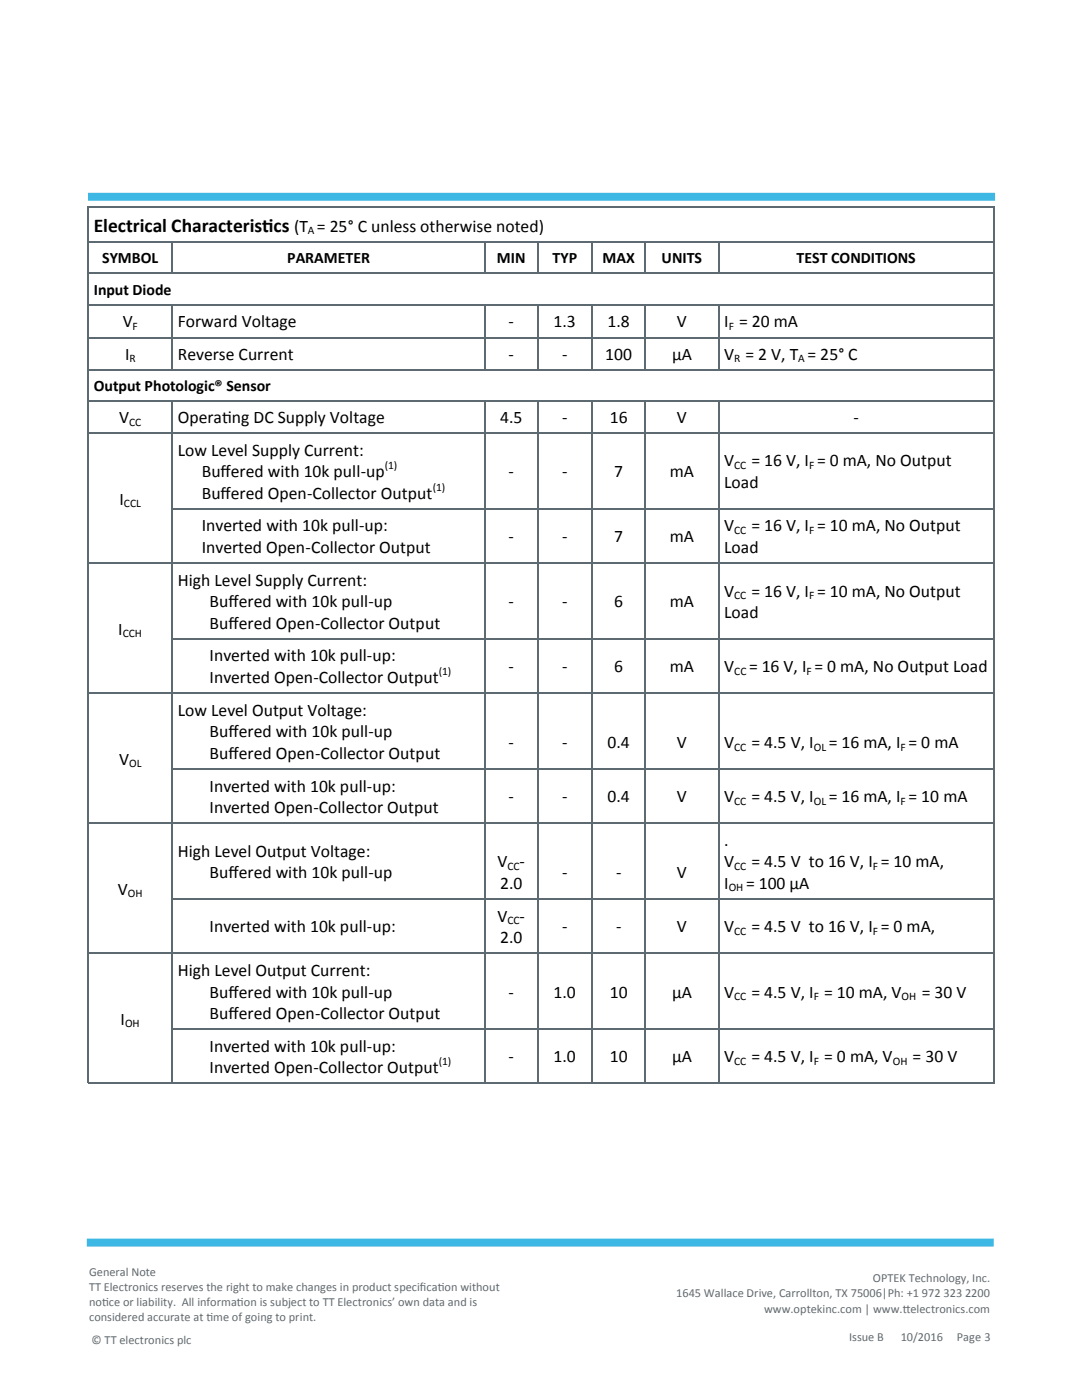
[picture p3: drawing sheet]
<svg xmlns="http://www.w3.org/2000/svg" width="216mm" height="279mm" viewBox="0 0 216 279" stroke-linecap="round" stroke-linejoin="round" font-family="sans-serif">
<defs><g id="words">
<g font-size="3.9">
<text x="18.7" y="46.2">Electrical Characterist</text>
<text x="52.3" y="46.2">ics (T = 25° C unless otherwise noted)</text>
</g>
<g font-size="3.5">
<text x="24.5" y="65.3">V</text>
<text x="35.5" y="65.3">Forward Voltage</text>
<text x="101.5" y="65.3">-</text>
<text x="110.5" y="65.3">1.3</text>
<text x="121.2" y="65.3">1.8</text>
<text x="135.1" y="65.3">V</text>
<text x="144.5" y="65.3">I = 20 mA</text>
<text x="24.9" y="71.8">I</text>
<text x="35.5" y="71.8">Reverse Current</text>
<text x="101.5" y="71.8">-</text>
<text x="112.2" y="71.8">-</text>
<text x="120.8" y="71.8">100</text>
<text x="134.1" y="71.8">µA</text>
<text x="144.5" y="71.8">V = 2 V, T = 25° C</text>
<text x="23.7" y="84.4">V</text>
<text x="35.5" y="84.4">Operat</text>
<text x="44.3" y="84.4">ing DC Supply Voltage</text>
<text x="99.8" y="84.4">4.5</text>
<text x="112.2" y="84.4">-</text>
<text x="121.7" y="84.4">16</text>
<text x="135.1" y="84.4">V</text>
<text x="170.3" y="84.4">-</text>
<text x="35.5" y="90.9">Low Level Supply Current:</text>
<text x="40.3" y="95.3">Buf</text>
<text x="44" y="95.3">fered with 10k pull-up</text>
<text x="101.5" y="95.3">-</text>
<text x="112.2" y="95.3">-</text>
<text x="122.6" y="95.3">7</text>
<text x="133.6" y="95.3">mA</text>
<text x="144.5" y="93.1">V</text>
<text x="150" y="93.1">= 16 V, I = 0 mA, No Output</text>
<text x="23.8" y="100.7">I</text>
<text x="40.3" y="99.5">Buf</text>
<text x="44" y="99.5">fered Open-Collector Output</text>
<text x="144.5" y="97.4">Load</text>
<text x="40.3" y="106.1">Inverted with 10k pull-up:</text>
<text x="144.5" y="106.1">V</text>
<text x="150" y="106.1">= 16 V, I = 10 mA, No Output</text>
<text x="40.3" y="110.4">Inverted Open-Collector Output</text>
<text x="101.5" y="108.2">-</text>
<text x="112.2" y="108.2">-</text>
<text x="122.6" y="108.2">7</text>
<text x="133.6" y="108.2">mA</text>
<text x="144.5" y="110.4">Load</text>
<text x="35.5" y="116.9">High Level Supply Current:</text>
<text x="144.5" y="119.1">V</text>
<text x="150" y="119.1">= 16 V, I = 10 mA, No Output</text>
<text x="41.8" y="121.2">Buf</text>
<text x="41.8" y="125.5">Buf</text>
<text x="45.6" y="121.2">fered with 10k pull-up</text>
<text x="45.6" y="125.5">fered Open-Collector Output</text>
<text x="101.5" y="121.2">-</text>
<text x="112.2" y="121.2">-</text>
<text x="122.6" y="121.2">6</text>
<text x="133.6" y="121.2">mA</text>
<text x="144.5" y="123.4">Load</text>
<text x="23.6" y="126.6">I</text>
<text x="41.8" y="132">Inverted with 10k pull-up:</text>
<text x="41.8" y="136.3">Inverted Open-Collector Output</text>
<text x="101.5" y="134.2">-</text>
<text x="112.2" y="134.2">-</text>
<text x="122.6" y="134.2">6</text>
<text x="133.6" y="134.2">mA</text>
<text x="144.5" y="134.2">V</text>
<text x="149.5" y="134.2">= 16 V, I = 0 mA, No Output Load</text>
<text x="35.5" y="142.9">Low Level Output Voltage:</text>
<text x="41.8" y="147.2">Buf</text>
<text x="45.6" y="147.2">fered with 10k pull-up</text>
<text x="101.5" y="149.3">-</text>
<text x="112.2" y="149.3">-</text>
<text x="121.2" y="149.3">0.4</text>
<text x="135.1" y="149.3">V</text>
<text x="144.5" y="149.3">V</text>
<text x="150" y="149.3">= 4.5 V, I</text>
<text x="165.4" y="149.3">= 16 mA, I = 0 mA</text>
<text x="23.7" y="152.6">V</text>
<text x="41.8" y="151.4">Buf</text>
<text x="45.6" y="151.4">fered Open-Collector Output</text>
<text x="41.8" y="158">Inverted with 10k pull-up:</text>
<text x="101.5" y="160.1">-</text>
<text x="112.2" y="160.1">-</text>
<text x="121.2" y="160.1">0.4</text>
<text x="135.1" y="160.1">V</text>
<text x="144.5" y="160.1">V</text>
<text x="150" y="160.1">= 4.5 V, I</text>
<text x="165.4" y="160.1">= 16 mA, I = 10 mA</text>
<text x="41.8" y="162.3">Inverted Open-Collector Output</text>
<text x="35.5" y="171">High Level Output Voltage:</text>
<text x="99.2" y="173.1">V -</text>
<text x="144.5" y="168.8">.</text>
<text x="144.5" y="173.1">V</text>
<text x="150" y="173.1">= 4.5 V to 16 V, I = 10 mA,</text>
<text x="23.5" y="178.5">V</text>
<text x="41.8" y="175.3">Buf</text>
<text x="45.6" y="175.3">fered with 10k pull-up</text>
<text x="99.8" y="177.4">2.0</text>
<text x="112.2" y="175.3">-</text>
<text x="122.9" y="175.3">-</text>
<text x="135.1" y="175.3">V</text>
<text x="144.5" y="177.4">I</text>
<text x="148.9" y="177.4">= 100 µA</text>
<text x="99.2" y="183.9">V -</text>
<text x="41.8" y="186.1">Inverted with 10k pull-up:</text>
<text x="99.8" y="188.2">2.0</text>
<text x="112.2" y="186.1">-</text>
<text x="122.9" y="186.1">-</text>
<text x="135.1" y="186.1">V</text>
<text x="144.5" y="186.1">V</text>
<text x="150" y="186.1">= 4.5 V to 16 V, I = 0 mA,</text>
<text x="35.5" y="194.8">High Level Output Current:</text>
<text x="41.8" y="199.1">Buf</text>
<text x="41.8" y="203.4">Buf</text>
<text x="45.6" y="199.1">fered with 10k pull-up</text>
<text x="45.6" y="203.4">fered Open-Collector Output</text>
<text x="101.5" y="199.1">-</text>
<text x="110.5" y="199.1">1.0</text>
<text x="121.7" y="199.1">10</text>
<text x="134.1" y="199.1">µA</text>
<text x="144.5" y="199.1">V</text>
<text x="150" y="199.1">= 4.5 V, I = 10 mA, V</text>
<text x="183.9" y="199.1">= 30 V</text>
<text x="24" y="204.5">I</text>
<text x="41.8" y="209.9">Inverted with 10k pull-up:</text>
<text x="41.8" y="214.2">Inverted Open-Collector Output</text>
<text x="101.5" y="212">-</text>
<text x="110.5" y="212">1.0</text>
<text x="121.7" y="212">10</text>
<text x="134.1" y="212">µA</text>
<text x="144.5" y="212">V</text>
<text x="150" y="212">= 4.5 V, I = 0 mA, V</text>
<text x="182.1" y="212">= 30 V</text>
</g>
<g font-size="3.2">
<text x="20.4" y="52.5">SYMBOL</text>
<text x="57.3" y="52.5">PARAMETER</text>
<text x="99.2" y="52.5">MIN</text>
<text x="110.3" y="52.5">TYP</text>
<text x="120.3" y="52.5">MAX</text>
<text x="132" y="52.5">UNITS</text>
<text x="158.9" y="52.5">TEST CONDITIONS</text>
<text x="18.7" y="58.9">Input Diode</text>
<text x="18.7" y="78">Output Photologic® Sensor</text>
</g>
<g font-size="2.5" fill="#5e6a71">
<text x="17.8" y="254.6">General Note</text>
<text x="17.8" y="257.6">TT Electronics reserves the right to make changes in product specif</text>
<text x="83.8" y="257.6">icat</text>
<text x="87.3" y="257.6">ion without</text>
<text x="174.2" y="255.9">OPTEK Technology, Inc.</text>
<text x="17.8" y="260.6">not</text>
<text x="17.8" y="263.6">considered accurate at t</text>
<text x="20.4" y="260.6">ice or liability. All informat</text>
<text x="41.2" y="263.6">ime of going to print.</text>
<text x="47.3" y="260.6">ion is subject to TT Electronics’ own data and is</text>
<text x="134.9" y="258.9">1645 Wallace Drive, Carrollton, TX 75006|Ph: +1 972 323 2200</text>
<text x="152.5" y="262">www.optekinc.com | www.t</text>
<text x="180.1" y="262">telectronics.com</text>
<text x="18.3" y="268.3">© TT electronics plc</text>
<text x="169.4" y="267.6">Issue B</text>
<text x="179.7" y="267.6">10/2016</text>
<text x="190.9" y="267.6">Page 3</text>
</g>
<g font-size="2.3">
<text x="61.4" y="46.7">A</text>
<text x="26.5" y="65.8">F</text>
<text x="145.4" y="65.8">F</text>
<text x="25.8" y="72.3">R</text>
<text x="146.5" y="72.3">R</text>
<text x="159.3" y="72.3">A</text>
<text x="25.7" y="84.9">CC</text>
<text x="76.8" y="93.6">(1)</text>
<text x="146.5" y="93.6">CC</text>
<text x="161.4" y="93.6">F</text>
<text x="24.7" y="101.2">CCL</text>
<text x="86.3" y="97.9">(1)</text>
<text x="146.5" y="106.6">CC</text>
<text x="161.4" y="106.6">F</text>
<text x="146.5" y="119.6">CC</text>
<text x="161.4" y="119.6">F</text>
<text x="24.5" y="127.1">CCH</text>
<text x="87.6" y="134.7">(1)</text>
<text x="146.5" y="134.7">CC</text>
<text x="160.9" y="134.7">F</text>
<text x="146.5" y="149.8">CC</text>
<text x="162.4" y="149.8">OL</text>
<text x="179.7" y="149.8">F</text>
<text x="25.7" y="153.1">OL</text>
<text x="146.5" y="160.6">CC</text>
<text x="162.4" y="160.6">OL</text>
<text x="179.7" y="160.6">F</text>
<text x="101.2" y="173.6">CC</text>
<text x="146.5" y="173.6">CC</text>
<text x="174.2" y="173.6">F</text>
<text x="25.5" y="179.1">OH</text>
<text x="145.4" y="177.9">OH</text>
<text x="101.2" y="184.4">CC</text>
<text x="146.5" y="186.6">CC</text>
<text x="174.2" y="186.6">F</text>
<text x="146.5" y="199.6">CC</text>
<text x="162.4" y="199.6">F</text>
<text x="179.9" y="199.6">OH</text>
<text x="24.9" y="205">OH</text>
<text x="87.6" y="212.5">(1)</text>
<text x="146.5" y="212.5">CC</text>
<text x="162.4" y="212.5">F</text>
<text x="178.1" y="212.5">OH</text>
</g>
</g></defs>
<path d="M17.6 39.3h181M17.3 248h181" fill="none" stroke="#3db7e4" stroke-width="1.6" stroke-linecap="butt"/>
<g fill="none" stroke="#5e6a71" stroke-width=".21">
<path d="M17.5 41.4h180.9M17.6 41.3v174.8M17.7 48.3h180.5M17.7 54.4h180.5M34.4 48.4v5.9M96.9 48.4v5.9M107.3 48.4v5.9M118.2 48.4v5.9M128.8 48.4v5.9M143.4 48.4v5.9M198.3 41.3v174.8M17.7 60.8h180.5"/>
<path d="M17.7 67.4h180.5M17.7 73.9h180.5M17.7 80h180.5M34.4 60.9v12.9M96.9 60.9v12.9M107.3 60.9v12.9M118.2 60.9v12.9M128.8 60.9v12.9M143.4 60.9v12.9M17.7 86.5h180.5M34.4 80v136.1M96.9 80v136.1"/>
<path d="M107.3 80v136.1M118.2 80v136.1M128.8 80v136.1M143.4 80v136.1M17.7 112.4h180.5M34.3 101.6h163.9M17.7 138.4h180.5M34.3 127.6h163.9M34.3 153.5h163.9M17.7 164.3h180.5M34.3 179.4h163.9M17.7 190.3h180.5"/>
<path d="M17.5 216.2h180.9M34.3 205.4h163.9"/>
</g>
<use href="#words"/>
</svg>
